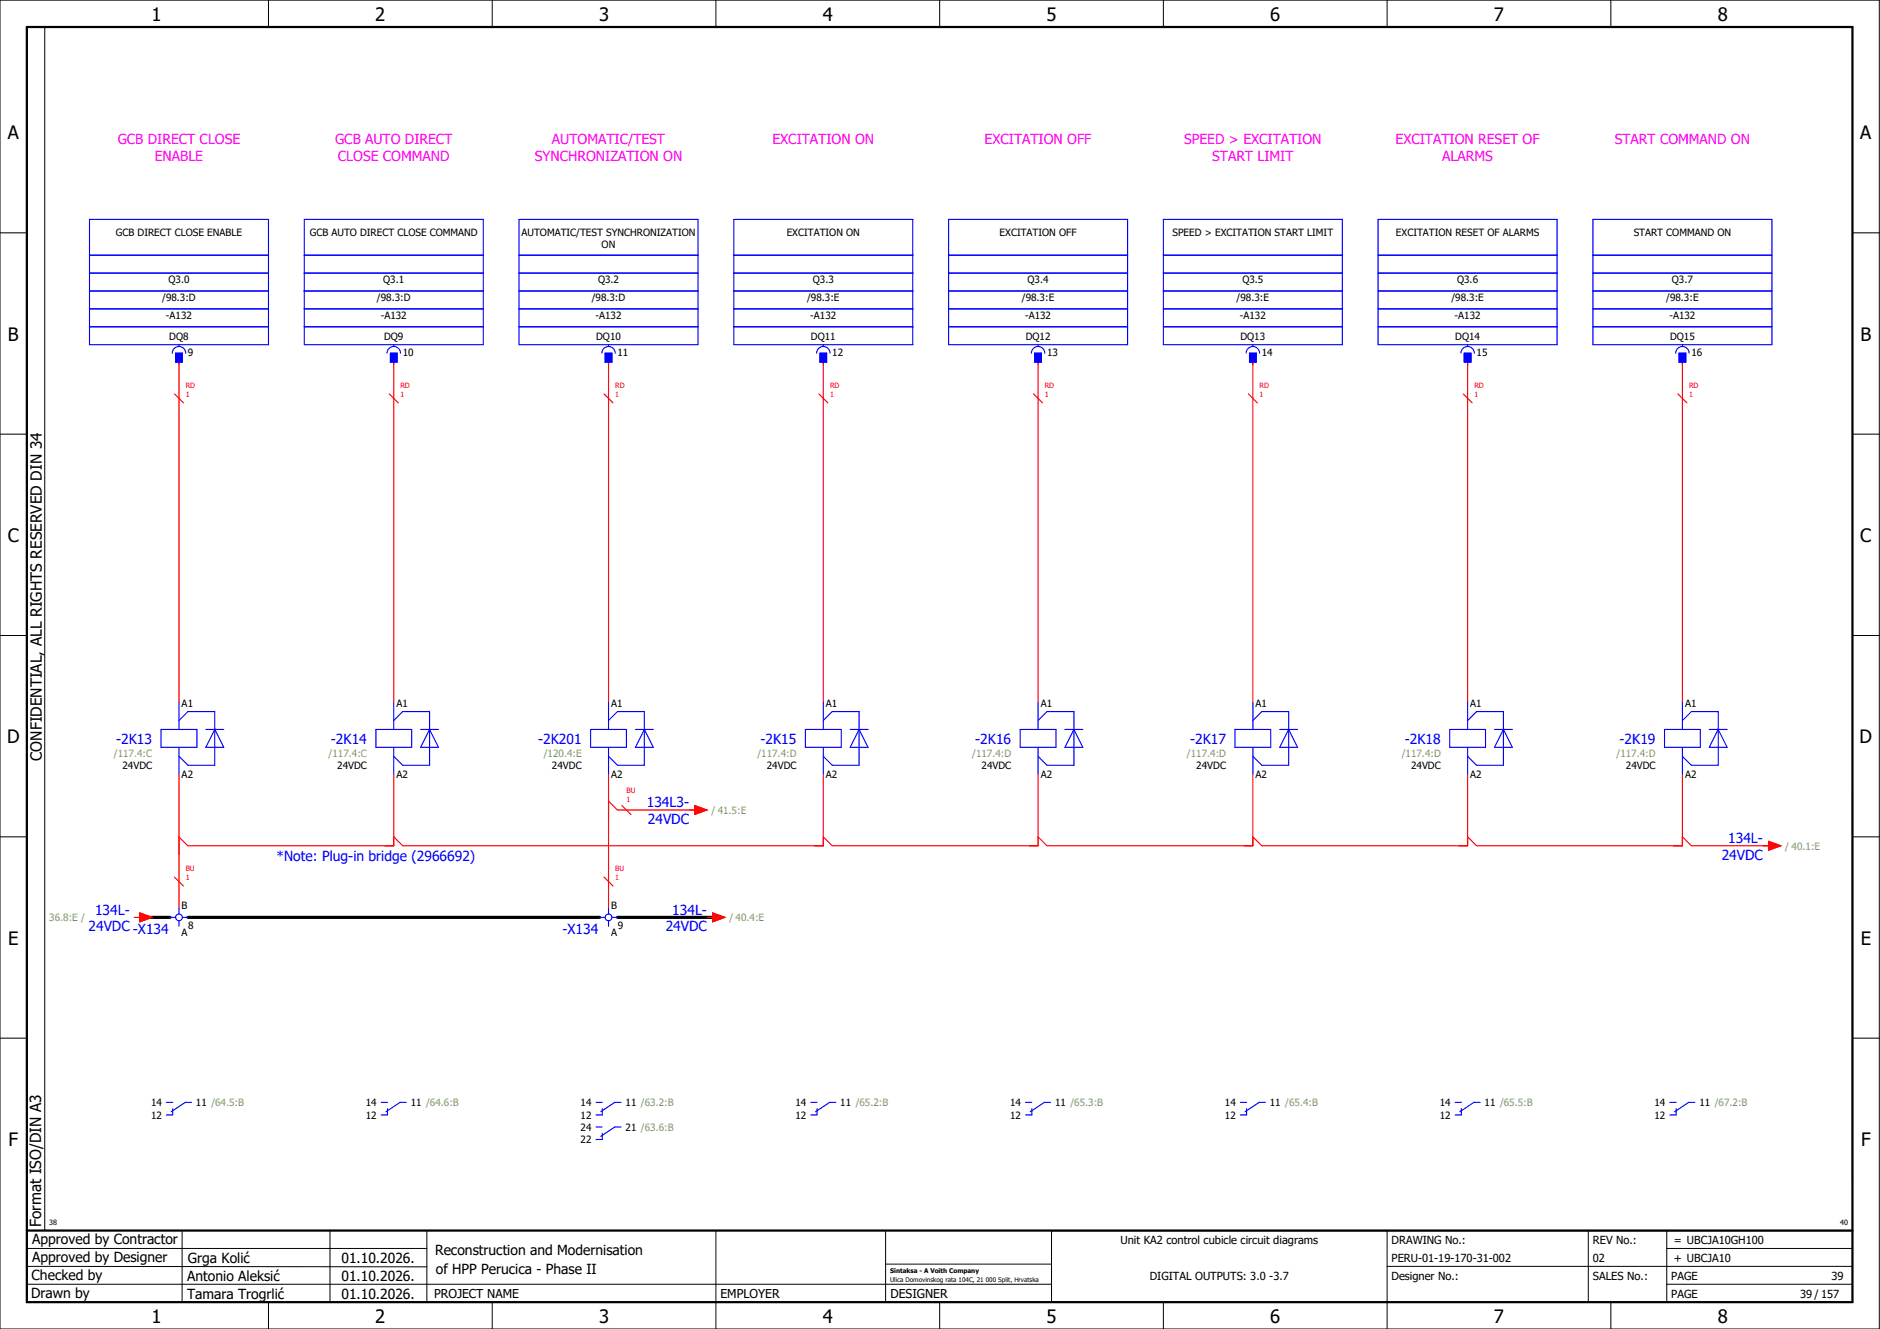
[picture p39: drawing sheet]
<svg xmlns="http://www.w3.org/2000/svg" width="420mm" height="297mm" viewBox="0 0 420 297" stroke-linecap="round" stroke-linejoin="round" font-family="sans-serif">
<defs><g id="words">
<g font-size="4.1">
<text x="33.9" y="4.7">1</text>
<text x="83.9" y="4.7">2</text>
<text x="133.9" y="4.7">3</text>
<text x="183.9" y="4.7">4</text>
<text x="233.9" y="4.7">5</text>
<text x="283.9" y="4.7">6</text>
<text x="333.9" y="4.7">7</text>
<text x="383.9" y="4.7">8</text>
<text x="1.8" y="31.2">A</text>
<text x="415.8" y="31.2">A</text>
<text x="1.8" y="76.2">B</text>
<text x="415.8" y="76.2">B</text>
<text x="1.8" y="121.2">C</text>
<text x="415.8" y="121.2">C</text>
<text x="1.6" y="166.2">D</text>
<text x="415.6" y="166.2">D</text>
<text x="1.8" y="211.2">E</text>
<text x="415.8" y="211.2">E</text>
<text x="1.9" y="256.2">F</text>
<text x="415.9" y="256.2">F</text>
<text x="33.9" y="295.7">1</text>
<text x="83.9" y="295.7">2</text>
<text x="133.9" y="295.7">3</text>
<text x="183.9" y="295.7">4</text>
<text x="233.9" y="295.7">5</text>
<text x="283.9" y="295.7">6</text>
<text x="333.9" y="295.7">7</text>
<text x="383.9" y="295.7">8</text>
</g>
<g font-size="3.4">
<text x="9.4" y="170" transform="rotate(-90 9.4 170)">CONFIDENTIAL, ALL RIGHTS RESERVED DIN 34</text>
<text x="9.2" y="274.3" transform="rotate(-90 9.2 274.3)">Format ISO/DIN A3</text>
</g>
<g font-size="3.1" fill="#f0f">
<text x="26.3" y="32.1">GCB DIRECT CLOSE</text>
<text x="34.6" y="35.9">ENABLE</text>
<text x="74.9" y="32.1">GCB AUTO DIRECT</text>
<text x="75.5" y="35.9">CLOSE COMMAND</text>
<text x="119.5" y="35.9">SYNCHRONIZATION ON</text>
<text x="123.4" y="32.1">AUTOMATIC/TEST</text>
<text x="172.6" y="32.1">EXCITATION ON</text>
<text x="220.1" y="32.1">EXCITATION OFF</text>
<text x="264.6" y="32.1">SPEED &gt; EXCITATION</text>
<text x="270.9" y="35.9">START LIMIT</text>
<text x="311.9" y="32.1">EXCITATION RESET OF</text>
<text x="322.3" y="35.9">ALARMS</text>
<text x="360.9" y="32.1">START COMMAND ON</text>
</g>
<g font-size="3.1" fill="#00f">
<text x="26" y="166.3">-2K13</text>
<text x="74" y="166.3">-2K14</text>
<text x="120.3" y="166.3">-2K201</text>
<text x="170" y="166.3">-2K15</text>
<text x="218" y="166.3">-2K16</text>
<text x="266" y="166.3">-2K17</text>
<text x="314" y="166.3">-2K18</text>
<text x="362" y="166.3">-2K19</text>
<text x="144.5" y="180.4">134L3-</text>
<text x="144.8" y="184.1">24VDC</text>
<text x="386.2" y="188.4">134L-</text>
<text x="61.8" y="192.4">*Note: Plug-in bridge (2966692)</text>
<text x="384.8" y="192.1">24VDC</text>
<text x="19.8" y="208.1">24VDC -X134</text>
<text x="21.2" y="204.4">134L-</text>
<text x="125.7" y="208.8">-X134</text>
<text x="148.8" y="208.1">24VDC</text>
<text x="150.2" y="204.4">134L-</text>
</g>
<g font-size="3.1">
<text x="7.2" y="278.1">Approved by Contractor</text>
<text x="97.2" y="280.5">Reconstruction and Modernisation</text>
<text x="7.1" y="286.1">Checked by</text>
<text x="7.2" y="282.1">Approved by Designer</text>
<text x="41.8" y="286.2">Antonio Aleksić</text>
<text x="42" y="282.3">Grga Kolić</text>
<text x="76.3" y="282.3">01.10.2026.</text>
<text x="76.3" y="286.3">01.10.2026.</text>
<text x="97.4" y="284.8">of HPP Perucica - Phase II</text>
<text x="6.9" y="290">Drawn by</text>
<text x="41.8" y="290.3">Tamara Trogrlić</text>
<text x="76.3" y="290.3">01.10.2026.</text>
</g>
<g font-size="2.7">
<text x="97" y="290.1">PROJECT NAME</text>
<text x="161" y="290.1">EMPLOYER</text>
<text x="199" y="290.1">DESIGNER</text>
</g>
<g font-size="2.5">
<text x="250.4" y="278">Unit KA2 control cubicle circuit diagrams</text>
<text x="311" y="278">DRAWING No.:</text>
<text x="356" y="278">REV No.:</text>
<text x="374.1" y="278">= UBCJA10GH100</text>
<text x="257" y="286">DIGITAL OUTPUTS: 3.0 -3.7</text>
<text x="311" y="286">Designer No.:</text>
<text x="311" y="282">PERU-01-19-170-31-002</text>
<text x="356" y="286">SALES No.:</text>
<text x="356" y="282">02</text>
<text x="373.5" y="286">PAGE</text>
<text x="374.1" y="282.1">+ UBCJA10</text>
<text x="409.3" y="286">39</text>
<text x="373.5" y="290">PAGE</text>
<text x="402.3" y="290">39 / 157</text>
</g>
<g font-size="2.2">
<text x="25.9" y="52.8">GCB DIRECT CLOSE ENABLE</text>
<text x="69.2" y="52.8">GCB AUTO DIRECT CLOSE COMMAND</text>
<text x="116.6" y="52.8">AUTOMATIC/TEST SYNCHRONIZATION</text>
<text x="175.8" y="52.8">EXCITATION ON</text>
<text x="223.4" y="52.8">EXCITATION OFF</text>
<text x="262" y="52.8">SPEED &gt; EXCITATION START LIMIT</text>
<text x="312" y="52.8">EXCITATION RESET OF ALARMS</text>
<text x="365.1" y="52.8">START COMMAND ON</text>
<text x="134.5" y="55.5">ON</text>
<text x="37.6" y="63.3">Q3.0</text>
<text x="85.6" y="63.3">Q3.1</text>
<text x="133.6" y="63.3">Q3.2</text>
<text x="181.6" y="63.3">Q3.3</text>
<text x="229.6" y="63.3">Q3.4</text>
<text x="277.6" y="63.3">Q3.5</text>
<text x="325.6" y="63.3">Q3.6</text>
<text x="373.6" y="63.3">Q3.7</text>
<text x="36.2" y="67.3">/98.3:D</text>
<text x="37.1" y="71.3">-A132</text>
<text x="84.2" y="67.3">/98.3:D</text>
<text x="85.1" y="71.3">-A132</text>
<text x="132.2" y="67.3">/98.3:D</text>
<text x="133.1" y="71.3">-A132</text>
<text x="180.4" y="67.3">/98.3:E</text>
<text x="181.1" y="71.3">-A132</text>
<text x="228.4" y="67.3">/98.3:E</text>
<text x="229.1" y="71.3">-A132</text>
<text x="276.4" y="67.3">/98.3:E</text>
<text x="277.1" y="71.3">-A132</text>
<text x="324.4" y="67.3">/98.3:E</text>
<text x="325.1" y="71.3">-A132</text>
<text x="372.4" y="67.3">/98.3:E</text>
<text x="373.1" y="71.3">-A132</text>
<text x="37.8" y="76.1">DQ8</text>
<text x="85.8" y="76.1">DQ9</text>
<text x="133.2" y="76.1">DQ10</text>
<text x="181.2" y="76.1">DQ11</text>
<text x="229.2" y="76.1">DQ12</text>
<text x="277.2" y="76.1">DQ13</text>
<text x="325.2" y="76.1">DQ14</text>
<text x="373.2" y="76.1">DQ15</text>
<text x="42" y="79.5">9</text>
<text x="90" y="79.5">10</text>
<text x="138" y="79.5">11</text>
<text x="186" y="79.5">12</text>
<text x="234" y="79.5">13</text>
<text x="282" y="79.5">14</text>
<text x="330" y="79.5">15</text>
<text x="378" y="79.5">16</text>
<text x="40.6" y="158">A1</text>
<text x="88.6" y="158">A1</text>
<text x="136.6" y="158">A1</text>
<text x="184.6" y="158">A1</text>
<text x="232.6" y="158">A1</text>
<text x="280.6" y="158">A1</text>
<text x="328.6" y="158">A1</text>
<text x="376.6" y="158">A1</text>
<text x="27.4" y="171.9">24VDC</text>
<text x="40.6" y="173.9">A2</text>
<text x="75.4" y="171.9">24VDC</text>
<text x="88.6" y="173.9">A2</text>
<text x="123.4" y="171.9">24VDC</text>
<text x="136.6" y="173.9">A2</text>
<text x="171.4" y="171.9">24VDC</text>
<text x="184.6" y="173.9">A2</text>
<text x="219.4" y="171.9">24VDC</text>
<text x="232.6" y="173.9">A2</text>
<text x="267.4" y="171.9">24VDC</text>
<text x="280.6" y="173.9">A2</text>
<text x="315.4" y="171.9">24VDC</text>
<text x="328.6" y="173.9">A2</text>
<text x="363.4" y="171.9">24VDC</text>
<text x="376.6" y="173.9">A2</text>
<text x="40.6" y="203.2">B</text>
<text x="136.6" y="203.2">B</text>
<text x="40.6" y="209.2">A</text>
<text x="42.1" y="207.6">8</text>
<text x="136.6" y="209.2">A</text>
<text x="138.1" y="207.6">9</text>
<text x="33.8" y="250.1">12</text>
<text x="33.8" y="247.3">14</text>
<text x="43.8" y="247.3">11 /64.5:B</text>
<text x="81.8" y="250.1">12</text>
<text x="81.8" y="247.3">14</text>
<text x="91.8" y="247.3">11 /64.6:B</text>
<text x="129.8" y="250.1">12</text>
<text x="129.8" y="247.3">14</text>
<text x="139.8" y="247.3">11 /63.2:B</text>
<text x="177.8" y="250.1">12</text>
<text x="177.8" y="247.3">14</text>
<text x="187.8" y="247.3">11 /65.2:B</text>
<text x="225.8" y="250.1">12</text>
<text x="225.8" y="247.3">14</text>
<text x="235.8" y="247.3">11 /65.3:B</text>
<text x="273.8" y="250.1">12</text>
<text x="273.8" y="247.3">14</text>
<text x="283.8" y="247.3">11 /65.4:B</text>
<text x="321.8" y="250.1">12</text>
<text x="321.8" y="247.3">14</text>
<text x="331.8" y="247.3">11 /65.5:B</text>
<text x="369.8" y="250.1">12</text>
<text x="369.8" y="247.3">14</text>
<text x="379.8" y="247.3">11 /67.2:B</text>
<text x="129.8" y="255.6">22</text>
<text x="129.8" y="252.8">24</text>
<text x="139.8" y="252.8">21 /63.6:B</text>
</g>
<g font-size="2.2" fill="#7ca552">
<text x="25.5" y="169.2">/117.4:C</text>
<text x="73.5" y="169.2">/117.4:C</text>
<text x="121.5" y="169.2">/120.4:E</text>
<text x="169.3" y="169.2">/117.4:D</text>
<text x="217.3" y="169.2">/117.4:D</text>
<text x="265.3" y="169.2">/117.4:D</text>
<text x="313.3" y="169.2">/117.4:D</text>
<text x="361.3" y="169.2">/117.4:D</text>
<text x="159" y="181.9">/ 41.5:E</text>
<text x="399" y="189.9">/ 40.1:E</text>
<text x="11" y="205.9">36.8:E /</text>
<text x="163" y="205.9">/ 40.4:E</text>
</g>
<g font-size="1.6" fill="#f00">
<text x="41.5" y="88.7">1</text>
<text x="41.5" y="86.8">RD</text>
<text x="89.5" y="88.7">1</text>
<text x="89.5" y="86.8">RD</text>
<text x="137.5" y="88.7">1</text>
<text x="137.5" y="86.8">RD</text>
<text x="185.5" y="88.7">1</text>
<text x="185.5" y="86.8">RD</text>
<text x="233.5" y="88.7">1</text>
<text x="233.5" y="86.8">RD</text>
<text x="281.5" y="88.7">1</text>
<text x="281.5" y="86.8">RD</text>
<text x="329.5" y="88.7">1</text>
<text x="329.5" y="86.8">RD</text>
<text x="377.5" y="88.7">1</text>
<text x="377.5" y="86.8">RD</text>
<text x="140" y="179.2">1</text>
<text x="140" y="177.3">BU</text>
<text x="41.5" y="196.7">1</text>
<text x="41.5" y="194.8">BU</text>
<text x="137.5" y="196.7">1</text>
<text x="137.5" y="194.8">BU</text>
</g>
<g font-size="1.6">
<text x="11" y="273.7">38</text>
<text x="411.2" y="273.7">40</text>
</g>
<g font-size="1.4">
<text x="198.9" y="284.4">Sintaksa - A Voith Company</text>
<text x="198.9" y="286.4">Ulica Domovinskog rata 104C, 21 000 Split, Hrvatska</text>
</g>
</g></defs>
<g fill="none" stroke="#000" stroke-width=".22">
<path d="M0 0h420v297h-420zM10 6v269M60 0v6M110 0v6M160 0v6M210 0v6M260 0v6M310 0v6M360 0v6M0 52h6M414 52h6M0 97h6"/>
<path d="M414 97h6M0 142h6M414 142h6M414 176.3v87.4M0 187h6M414 187h6M0 232h6M414 232h6M6 279h89.4M40.7 275v16M73.7 274.9v16M95.4 275.1v16"/>
<path d="M160 275v22M197.9 275.1v16M310 275v22M355 275v16M372.5 279h41.5M372.5 275v16M414 275h-179v16M6 283l89.4 .1M6 287h229M60 291v6M110 291v6M197.9 282.5h37.1"/>
<path d="M210 291v6M260 291v6M310 283h104M360 291v6M372.5 287h41.5"/>
</g>
<path d="M6 6h408v285h-408zM6 275h408" fill="none" stroke="#000" stroke-width=".5"/>
<g fill="none" stroke="#f00" stroke-width=".25">
<path d="M39 88l2 2M40 81v76M87 88l2 2M88 81v76M135 88l2 2M136 81v76M183 88l2 2M184 81v76M231 88l2 2M232 81v76M279 88l2 2M280 81v76"/>
<path d="M327 88l2 2M328 81v76M375 88l2 2M376 81v76M40 173v30M88 173v16h-46l-2-2M136 173v30M136 179l2 2h18M184 173v16h-94l-2-2M232 173v16h-46l-2-2M280 173v16h-46l-2-2M328 173v16h-46l-2-2"/>
<path d="M376 173v16h-46l-2-2M39 196l2 2M135 196l2 2M139 180l2 2M155.3 180l2.7 1-2.7 1zM376 187l2 2h18M395.2 188l2.8 1-2.8 1zM30 205h1.3M31.3 204l2.7 1-2.7 1zM158 205h1.2M159.2 204l2.8 1-2.8 1z"/>
</g>
<path d="M32 205h6M42 205h92M138 205h22" fill="none" stroke="#000" stroke-width=".7"/>
<g fill="none" stroke="#00f" stroke-width=".25">
<path d="M20 49h40v28h-40zM20 57h40M68 49h40v28h-40zM68 57h40M116 49h40v28h-40zM116 57h40M164 49h40v28h-40zM164 57h40M212 49h40v28h-40zM212 57h40M260 49h40v28h-40zM260 57h40"/>
<path d="M308 49h40v28h-40zM308 57h40M356 49h40v28h-40zM356 57h40M20 61h40M20 69h40M20 73h40M20 65h40M38.5 78.9a1.5 1.5 0 0 1 1.5-1.5 1.5 1.5 0 0 1 1.5 1.5M39.3 78.9h1.5v2h-1.5zM40 77v.3M68 61h40"/>
<path d="M68 69h40M68 73h40M68 65h40M86.5 78.9a1.5 1.5 0 0 1 1.5-1.5 1.5 1.5 0 0 1 1.5 1.5M87.3 78.9h1.5v2h-1.5zM88 77v.3M116 61h40M116 69h40M116 73h40M116 65h40M134.5 78.9a1.5 1.5 0 0 1 1.5-1.5 1.5 1.5 0 0 1 1.5 1.5M135.3 78.9h1.5v2h-1.5z"/>
<path d="M136 77v.3M164 61h40M164 69h40M164 73h40M164 65h40M182.5 78.9a1.5 1.5 0 0 1 1.5-1.5 1.5 1.5 0 0 1 1.5 1.5M183.3 78.9h1.5v2h-1.5zM184 77v.3M212 61h40M212 69h40M212 73h40M212 65h40"/>
<path d="M230.5 78.9a1.5 1.5 0 0 1 1.5-1.5 1.5 1.5 0 0 1 1.5 1.5M231.3 78.9h1.5v2h-1.5zM232 77v.3M260 61h40M260 69h40M260 73h40M260 65h40M278.5 78.9a1.5 1.5 0 0 1 1.5-1.5 1.5 1.5 0 0 1 1.5 1.5M279.3 78.9h1.5v2h-1.5zM280 77v.3M308 61h40M308 69h40"/>
<path d="M308 73h40M308 65h40M326.5 78.9a1.5 1.5 0 0 1 1.5-1.5 1.5 1.5 0 0 1 1.5 1.5M327.3 78.9h1.5v2h-1.5zM328 77v.3M356 61h40M356 69h40M356 73h40M356 65h40M374.5 78.9a1.5 1.5 0 0 1 1.5-1.5 1.5 1.5 0 0 1 1.5 1.5M375.2 78.9h1.5v2h-1.5zM376 77v.3"/>
<path d="M40 157v6M88 157v6M136 157v6M184 157v6M232 157v6M280 157v6M328 157v6M376 157v6M36 163h8v4h-8zM40 167v6M40 161l2-2h6v12h-6l-2-2M46 163h4"/>
<path d="M48 163h.1M48 163l2 4h-4zM84 163h8v4h-8zM88 167v6M88 161l2-2h6v12h-6l-2-2M94 163h4M96 163h.1M96 163l2 4h-4zM132 163h8v4h-8zM136 167v6M136 161l2-2h6v12h-6l-2-2M142 163h4"/>
<path d="M144 163h.1M144 163l2 4h-4zM180 163h8v4h-8zM184 167v6M184 161l2-2h6v12h-6l-2-2M190 163h4M192 163h.1M192 163l2 4h-4zM228 163h8v4h-8zM232 167v6M232 161l2-2h6v12h-6l-2-2M238 163h4"/>
<path d="M240 163h.1M240 163l2 4h-4zM276 163h8v4h-8zM280 167v6M280 161l2-2h6v12h-6l-2-2M286 163h4M288 163h.1M288 163l2 4h-4zM324 163h8v4h-8zM328 167v6M328 161l2-2h6v12h-6l-2-2M334 163h4"/>
<path d="M336 163h.1M336 163l2 4h-4zM372 163h8v4h-8zM376 167v6M376 161l2-2h6v12h-6l-2-2M382 163h4M384 163h.1M384 163l2 4h-4zM38 205h1.3M40 203v1.3M40 205.8v1.2M40.8 205h1.2"/>
<path d="M134 205h1.3M136 203v1.3M136 205.8v1.2M136.8 205h1.2M37.2 246.4h1.4M38.6 247.8v1.4h-1.4M42.8 246.4h-1.4l-3.1 2.1M85.2 246.4h1.4M86.6 247.8v1.4h-1.4M90.8 246.4h-1.4l-3.1 2.1M133.2 246.4h1.4M133.2 251.9h1.4"/>
<path d="M134.6 247.8v1.4h-1.4M134.6 253.3v1.4h-1.4M138.8 246.4h-1.4l-3.1 2.1M138.8 251.9h-1.4l-3.1 2.1M181.2 246.4h1.4M182.6 247.8v1.4h-1.4M186.8 246.4h-1.4l-3.1 2.1M229.2 246.4h1.4M230.6 247.8v1.4h-1.4M234.8 246.4h-1.4l-3.1 2.1M277.2 246.4h1.4M278.6 247.8v1.4h-1.4"/>
<path d="M282.8 246.4h-1.4l-3.1 2.1M325.2 246.4h1.4M326.6 247.8v1.4h-1.4M330.8 246.4h-1.4l-3.1 2.1M373.2 246.4h1.4M374.6 247.8v1.4h-1.4M378.8 246.4h-1.4l-3.1 2.1"/>
<circle cx="40" cy="205" r=".75"/>
<circle cx="136" cy="205" r=".75"/>
</g>
<g fill="#00f" stroke="#00f" stroke-width=".22">
<path d="M39.3 78.9h1.5v2h-1.5z"/>
<path d="M87.3 78.9h1.5v2h-1.5z"/>
<path d="M135.3 78.9h1.5v2h-1.5z"/>
<path d="M183.3 78.9h1.5v2h-1.5z"/>
<path d="M231.3 78.9h1.5v2h-1.5z"/>
<path d="M279.3 78.9h1.5v2h-1.5z"/>
<path d="M327.3 78.9h1.5v2h-1.5z"/>
<path d="M375.2 78.9h1.5v2h-1.5z"/>
</g>
<g fill="#f00" stroke="#f00" stroke-width=".22">
<path d="M31.3 204l2.7 1-2.7 1z"/>
<path d="M159.2 204l2.8 1-2.8 1z"/>
<path d="M395.2 188l2.8 1-2.8 1z"/>
<path d="M155.3 180l2.7 1-2.7 1z"/>
</g>
<use href="#words"/>
</svg>
